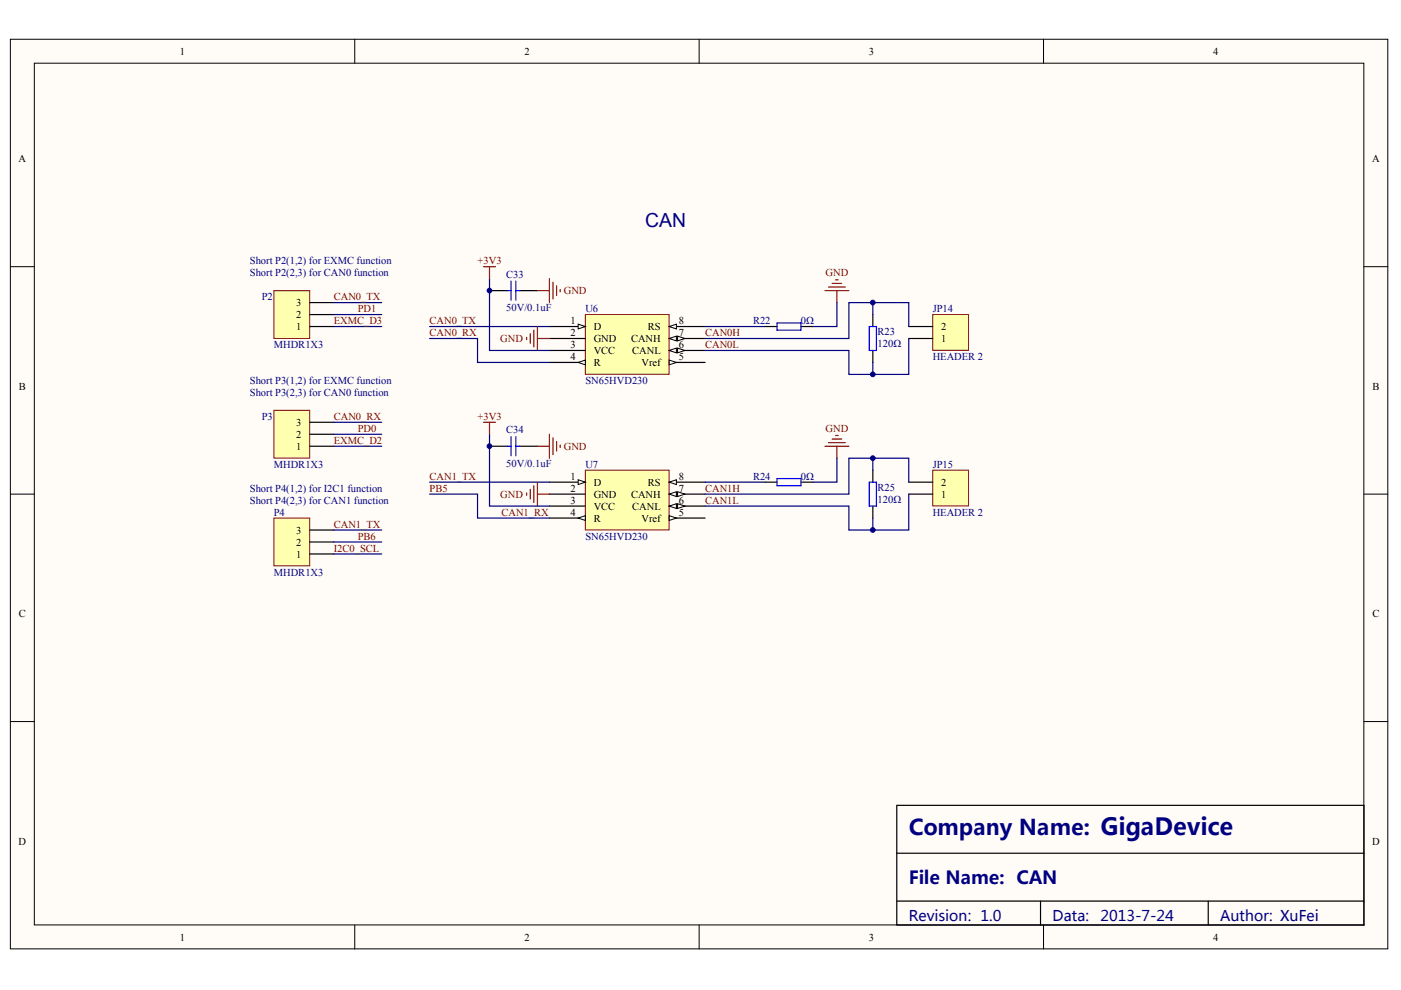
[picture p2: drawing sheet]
<svg xmlns="http://www.w3.org/2000/svg" width="297mm" height="210mm" viewBox="0 0 297 210" stroke-linecap="round" stroke-linejoin="round" font-family="sans-serif">
<defs><g id="words">
<text font-size="4.6" fill="#000080" x="192.7" y="177.1">Company Name: GigaDevice</text>
<text font-size="4.1" fill="#000080" x="136.8" y="48.1">CAN</text>
<text font-size="3.8" fill="#000080" x="192.7" y="187.5">File Name: CAN</text>
<g font-size="3.1" fill="#000080">
<text x="192.7" y="195.4">Revision: 1.0</text>
<text x="223.2" y="195.4">Data:</text>
<text x="233.3" y="195.4">2013-7-24</text>
<text x="258.7" y="195.4">Author: XuFei</text>
</g>
<g font-size="2.2">
<text x="38.2" y="11.6">1</text>
<text x="111.2" y="11.6">2</text>
<text x="184.2" y="11.6">3</text>
<text x="257.2" y="11.6">4</text>
<text x="4" y="34.4">A</text>
<text x="290.9" y="34.4">A</text>
<text x="62.8" y="64.9">3</text>
<text x="62.8" y="70">1</text>
<text x="62.8" y="67.5">2</text>
<text x="121" y="68.7">1</text>
<text x="121" y="71.3">2</text>
<text x="125.9" y="70">D</text>
<text x="137.4" y="70">RS</text>
<text x="143.9" y="71.3">7</text>
<text x="143.9" y="68.7">8</text>
<text x="199.5" y="70">2</text>
<text x="121" y="73.8">3</text>
<text x="121" y="76.4">4</text>
<text x="125.9" y="72.5">GND</text>
<text x="125.9" y="75.1">VCC</text>
<text x="125.9" y="77.6">R</text>
<text x="133.8" y="72.5">CANH</text>
<text x="134.1" y="75.1">CANL</text>
<text x="136" y="77.6">Vref</text>
<text x="143.9" y="76.4">5</text>
<text x="143.9" y="73.8">6</text>
<text x="199.5" y="72.5">1</text>
<text x="4" y="82.6">B</text>
<text x="291" y="82.6">B</text>
<text x="62.8" y="95.4">1</text>
<text x="62.8" y="92.8">2</text>
<text x="62.8" y="90.3">3</text>
<text x="121" y="101.7">1</text>
<text x="143.9" y="101.7">8</text>
<text x="121" y="104.3">2</text>
<text x="121" y="106.8">3</text>
<text x="125.9" y="103">D</text>
<text x="125.9" y="105.5">GND</text>
<text x="133.8" y="105.5">CANH</text>
<text x="137.4" y="103">RS</text>
<text x="143.9" y="106.8">6</text>
<text x="143.9" y="104.3">7</text>
<text x="199.5" y="105.5">1</text>
<text x="199.5" y="103">2</text>
<text x="62.8" y="113.2">3</text>
<text x="121" y="109.3">4</text>
<text x="125.9" y="108.1">VCC</text>
<text x="125.9" y="110.6">R</text>
<text x="134.1" y="108.1">CANL</text>
<text x="136" y="110.6">Vref</text>
<text x="143.9" y="109.3">5</text>
<text x="62.8" y="118.2">1</text>
<text x="62.8" y="115.7">2</text>
<text x="4" y="130.9">C</text>
<text x="291" y="130.9">C</text>
<text x="4" y="179.1">D</text>
<text x="290.9" y="179.1">D</text>
<text x="38.2" y="199.4">1</text>
<text x="111.2" y="199.4">2</text>
<text x="184.2" y="199.4">3</text>
<text x="257.2" y="199.4">4</text>
</g>
<g font-size="2.2" fill="#000080">
<text x="53" y="56">Short P2(1,2) for EXMC function</text>
<text x="53" y="58.6">Short P2(2,3) for CAN0 function</text>
<text x="107.3" y="58.8">C33</text>
<text x="55.5" y="63.7">P2</text>
<text x="107.3" y="65.9">50V/0.1uF</text>
<text x="124.1" y="66.2">U6</text>
<text x="159.7" y="68.7">R22</text>
<text x="169.8" y="68.7">0Ω</text>
<text x="186.1" y="71">R23</text>
<text x="197.8" y="66.2">JP14</text>
<text x="58.1" y="73.8">MHDR1X3</text>
<text x="186.1" y="73.6">120Ω</text>
<text x="197.8" y="76.4">HEADER 2</text>
<text x="53" y="81.4">Short P3(1,2) for EXMC function</text>
<text x="53" y="84">Short P3(2,3) for CAN0 function</text>
<text x="124.1" y="81.4">SN65HVD230</text>
<text x="55.5" y="89">P3</text>
<text x="107.3" y="91.8">C34</text>
<text x="58.1" y="99.2">MHDR1X3</text>
<text x="107.3" y="98.9">50V/0.1uF</text>
<text x="124.1" y="99.2">U7</text>
<text x="159.7" y="101.7">R24</text>
<text x="169.8" y="101.7">0Ω</text>
<text x="197.8" y="99.2">JP15</text>
<text x="53" y="106.8">Short P4(2,3) for CAN1 function</text>
<text x="53" y="104.3">Short P4(1,2) for I2C1 function</text>
<text x="186.1" y="104">R25</text>
<text x="186.1" y="106.6">120Ω</text>
<text x="58.1" y="109.3">P4</text>
<text x="197.8" y="109.3">HEADER 2</text>
<text x="124.1" y="114.4">SN65HVD230</text>
<text x="58.1" y="122">MHDR1X3</text>
</g>
<g font-size="2.2" fill="#800000">
<text x="101.2" y="56">+3V3</text>
<text x="175" y="58.6">GND</text>
<text x="70.8" y="63.7">CAN0_TX</text>
<text x="119.5" y="62.4">GND</text>
<text x="70.8" y="68.7">EXMC_D3</text>
<text x="75.8" y="66.2">PD1</text>
<text x="91.1" y="68.7">CAN0_TX</text>
<text x="91.1" y="71.3">CAN0_RX</text>
<text x="149.5" y="71.3">CAN0H</text>
<text x="106.1" y="72.5">GND</text>
<text x="149.5" y="73.8">CAN0L</text>
<text x="70.8" y="89">CAN0_RX</text>
<text x="101.2" y="89">+3V3</text>
<text x="70.8" y="94.1">EXMC_D2</text>
<text x="75.8" y="91.6">PD0</text>
<text x="119.5" y="95.4">GND</text>
<text x="175" y="91.6">GND</text>
<text x="91.1" y="101.7">CAN1_TX</text>
<text x="91.1" y="104.3">PB5</text>
<text x="106.1" y="105.5">GND</text>
<text x="149.5" y="104.3">CAN1H</text>
<text x="149.5" y="106.8">CAN1L</text>
<text x="70.8" y="111.9">CAN1_TX</text>
<text x="106.3" y="109.3">CAN1_RX</text>
<text x="70.8" y="117">I2C0_SCL</text>
<text x="75.8" y="114.4">PB6</text>
</g>
</g></defs>
<g fill="#fffcf8" stroke="#000" stroke-width=".21">
<path d="M2.2 8.3h292v192.9h-292z"/>
<path d="M7.3 13.4h281.9v182.7h-281.9z"/>
</g>
<path d="M75.2 8.3v5.1M148.2 8.3v5.1M221.2 8.3v5.1M2.2 56.5h5.1M289.2 56.5h5.1M2.2 104.8h5.1M289.2 104.8h5.1M2.2 153h5.1M289.2 153h5.1M75.2 196.1v5.1M148.2 196.1v5.1M221.2 196.1v5.1" fill="none" stroke="#000" stroke-width=".21"/>
<path d="M190.1 170.8h99.1v25.3h-99.1zM190.1 180.9h99.1M190.1 191.1h99.1M220.6 191.1v5M256.2 191.1v5" fill="none" stroke="#000" stroke-width=".25"/>
<path d="M124.1 66.7h17.8v12.7h-17.8z" fill="#ffffb0" stroke="#800000" stroke-width=".21"/>
<path d="M116.5 69.2h7.6" fill="none" stroke="#000" stroke-width=".25"/>
<path d="M122.6 68.7l1.5 .5-1.5 .5z" fill="#fffcf8" stroke="#000" stroke-width=".21"/>
<path d="M116.5 71.8h7.6M116.5 74.3h7.6M116.5 76.8h7.6" fill="none" stroke="#000" stroke-width=".25"/>
<path d="M122.6 76.8l1.5-.5v1.1z" fill="#fffcf8" stroke="#000" stroke-width=".21"/>
<path d="M141.9 76.8h7.6" fill="none" stroke="#000" stroke-width=".25"/>
<path d="M141.9 76.3l1.5 .5-1.5 .6z" fill="#fffcf8" stroke="#000" stroke-width=".21"/>
<path d="M141.9 74.3h7.6" fill="none" stroke="#000" stroke-width=".25"/>
<g fill="#fffcf8" stroke="#000" stroke-width=".21">
<path d="M141.9 74.3l1.5-.5v1z"/>
<path d="M143.7 73.8l1.5 .5-1.5 .5z"/>
</g>
<path d="M141.9 71.8h7.6" fill="none" stroke="#000" stroke-width=".25"/>
<g fill="#fffcf8" stroke="#000" stroke-width=".21">
<path d="M141.9 71.8l1.5-.5v1z"/>
<path d="M143.7 71.3l1.5 .5-1.5 .5z"/>
</g>
<path d="M141.9 69.2h7.6" fill="none" stroke="#000" stroke-width=".25"/>
<path d="M141.9 69.2l1.5-.5v1z" fill="#fffcf8" stroke="#000" stroke-width=".21"/>
<path d="M149.5 74.3h30.5v5.1h5.1v-2.6M149.5 69.2h12.7M177.4 64.2v5h-5M185.1 66.7v-2.5h-5.1v7.6h-30.5" fill="none" stroke="#000080" stroke-width=".25"/>
<path d="M162.2 69.2h2.5M169.8 69.2h2.6M185.1 66.7v2.5M185.1 74.3v2.5" fill="none" stroke="#000" stroke-width=".25"/>
<path d="M164.7 68.5h5.1v1.5h-5.1zM184.3 69.2h1.5v5.1h-1.5z" fill="none" stroke="#00f" stroke-width=".25"/>
<path d="M177.2 59.3h.5M174.9 61.6h5.1M175.7 60.9h3.5M176.4 60.1h2.1M177.4 61.6v2.6" fill="none" stroke="#800000" stroke-width=".25"/>
<path d="M197.8 66.7h7.6v7.6h-7.6z" fill="#ffffb0" stroke="#800000" stroke-width=".21"/>
<path d="M103.8 61.6h3.8M110.1 61.6h3.8M192.7 71.8h5.1M192.7 69.2h5.1" fill="none" stroke="#000" stroke-width=".25"/>
<path d="M103.8 59.1v15.2h12.7M91.1 71.8h10.1v5h15.3M91.1 69.2h25.4M185.1 64.2h7.6v5M192.7 71.8v7.6h-7.6" fill="none" stroke="#000080" stroke-width=".25"/>
<path d="M102.5 56.5h2.6M103.8 56.5v2.6M116.5 59.1v5.1M117.2 59.8v3.6M111.7 71.5v.5M112.4 70.8v2M113.2 70v3.5M113.9 69.2v5.1M113.9 71.8h2.6M113.9 61.6h2.6M118 60.6v2M118.8 61.4v.5" fill="none" stroke="#800000" stroke-width=".25"/>
<path d="M108.4 59.6v4.1M109.4 59.6v4.1M107.6 61.6h.8M109.4 61.6h.7" fill="none" stroke="#00f" stroke-width=".25"/>
<path d="M124.1 99.7h17.8v12.7h-17.8z" fill="#ffffb0" stroke="#800000" stroke-width=".21"/>
<path d="M116.5 102.2h7.6" fill="none" stroke="#000" stroke-width=".25"/>
<path d="M122.6 101.7l1.5 .5-1.5 .5z" fill="#fffcf8" stroke="#000" stroke-width=".21"/>
<path d="M116.5 104.8h7.6M116.5 107.3h7.6M116.5 109.8h7.6" fill="none" stroke="#000" stroke-width=".25"/>
<path d="M122.6 109.8l1.5-.5v1z" fill="#fffcf8" stroke="#000" stroke-width=".21"/>
<path d="M141.9 109.8h7.6" fill="none" stroke="#000" stroke-width=".25"/>
<path d="M141.9 109.3l1.5 .5-1.5 .5z" fill="#fffcf8" stroke="#000" stroke-width=".21"/>
<path d="M141.9 107.3h7.6" fill="none" stroke="#000" stroke-width=".25"/>
<g fill="#fffcf8" stroke="#000" stroke-width=".21">
<path d="M141.9 107.3l1.5-.5v1z"/>
<path d="M143.7 106.8l1.5 .5-1.5 .5z"/>
</g>
<path d="M141.9 104.8h7.6" fill="none" stroke="#000" stroke-width=".25"/>
<g fill="#fffcf8" stroke="#000" stroke-width=".21">
<path d="M141.9 104.8l1.5-.5v1z"/>
<path d="M143.7 104.3l1.5 .5-1.5 .5z"/>
</g>
<path d="M141.9 102.2h7.6" fill="none" stroke="#000" stroke-width=".25"/>
<path d="M141.9 102.2l1.5-.5v1z" fill="#fffcf8" stroke="#000" stroke-width=".21"/>
<path d="M177.4 97.2v5h-5M185.1 99.7v-2.5h-5.1v7.6h-30.5M149.5 107.3h30.5v5.1h5.1v-2.6M149.5 102.2h12.7" fill="none" stroke="#000080" stroke-width=".25"/>
<path d="M185.1 99.7v2.5M162.2 102.2h2.5M169.8 102.2h2.6M185.1 107.3v2.5" fill="none" stroke="#000" stroke-width=".25"/>
<path d="M164.7 101.5h5.1v1.5h-5.1zM184.3 102.2h1.5v5.1h-1.5z" fill="none" stroke="#00f" stroke-width=".25"/>
<path d="M174.9 94.6h5.1M175.7 93.9h3.5M176.4 93.1h2.1M177.2 92.3h.5M177.4 94.6v2.6" fill="none" stroke="#800000" stroke-width=".25"/>
<path d="M197.8 99.7h7.6v7.6h-7.6z" fill="#ffffb0" stroke="#800000" stroke-width=".21"/>
<path d="M103.8 94.6h3.8M110.1 94.6h3.8M192.7 104.8h5.1M192.7 102.2h5.1" fill="none" stroke="#000" stroke-width=".25"/>
<path d="M103.8 92.1v15.2h12.7M185.1 97.2h7.6v5M91.1 104.8h10.1v5h15.3M91.1 102.2h25.4M192.7 104.8v7.6h-7.6" fill="none" stroke="#000080" stroke-width=".25"/>
<path d="M102.5 89.5h2.6M103.8 89.5v2.6M113.9 94.6h2.6M116.5 92.1v5.1M117.2 92.8v3.6M118 93.6v2M118.8 94.4v.5M111.7 104.5v.5M112.4 103.7v2.1M113.2 103v3.5M113.9 102.2v5.1M113.9 104.8h2.6" fill="none" stroke="#800000" stroke-width=".25"/>
<path d="M107.6 94.6h.8M108.4 92.6v4M109.4 94.6h.7M109.4 92.6v4" fill="none" stroke="#00f" stroke-width=".25"/>
<path d="M58.1 61.6h7.6v10.1h-7.6z" fill="#ffffb0" stroke="#800000" stroke-width=".21"/>
<path d="M65.7 69.2h5.1M65.7 66.7h5.1M65.7 64.2h5.1" fill="none" stroke="#000" stroke-width=".25"/>
<path d="M58.1 87h7.6v10.1h-7.6z" fill="#ffffb0" stroke="#800000" stroke-width=".21"/>
<path d="M65.7 94.6h5.1M65.7 92.1h5.1M65.7 89.5h5.1" fill="none" stroke="#000" stroke-width=".25"/>
<path d="M70.8 66.7h10.1M70.8 69.2h10.1M70.8 64.2h10.1M70.8 89.5h10.1M70.8 92.1h10.1M70.8 94.6h10.1" fill="none" stroke="#000080" stroke-width=".25"/>
<path d="M58.1 109.8h7.6v10.2h-7.6z" fill="#ffffb0" stroke="#800000" stroke-width=".21"/>
<path d="M65.7 117.5h5.1M65.7 114.9h5.1M65.7 112.4h5.1" fill="none" stroke="#000" stroke-width=".25"/>
<path d="M70.8 112.4h10.1M70.8 114.9h10.1M70.8 117.5h10.1" fill="none" stroke="#000080" stroke-width=".25"/>
<g fill="#000080" stroke="#000080" stroke-width=".21">
<circle cx="103.8" cy="94.6" r=".5"/>
<circle cx="103.8" cy="61.6" r=".5"/>
<circle cx="185" cy="112.4" r=".5"/>
<circle cx="185" cy="97.1" r=".5"/>
<circle cx="185" cy="79.4" r=".5"/>
<circle cx="185" cy="64.1" r=".5"/>
</g>
<use href="#words"/>
</svg>
